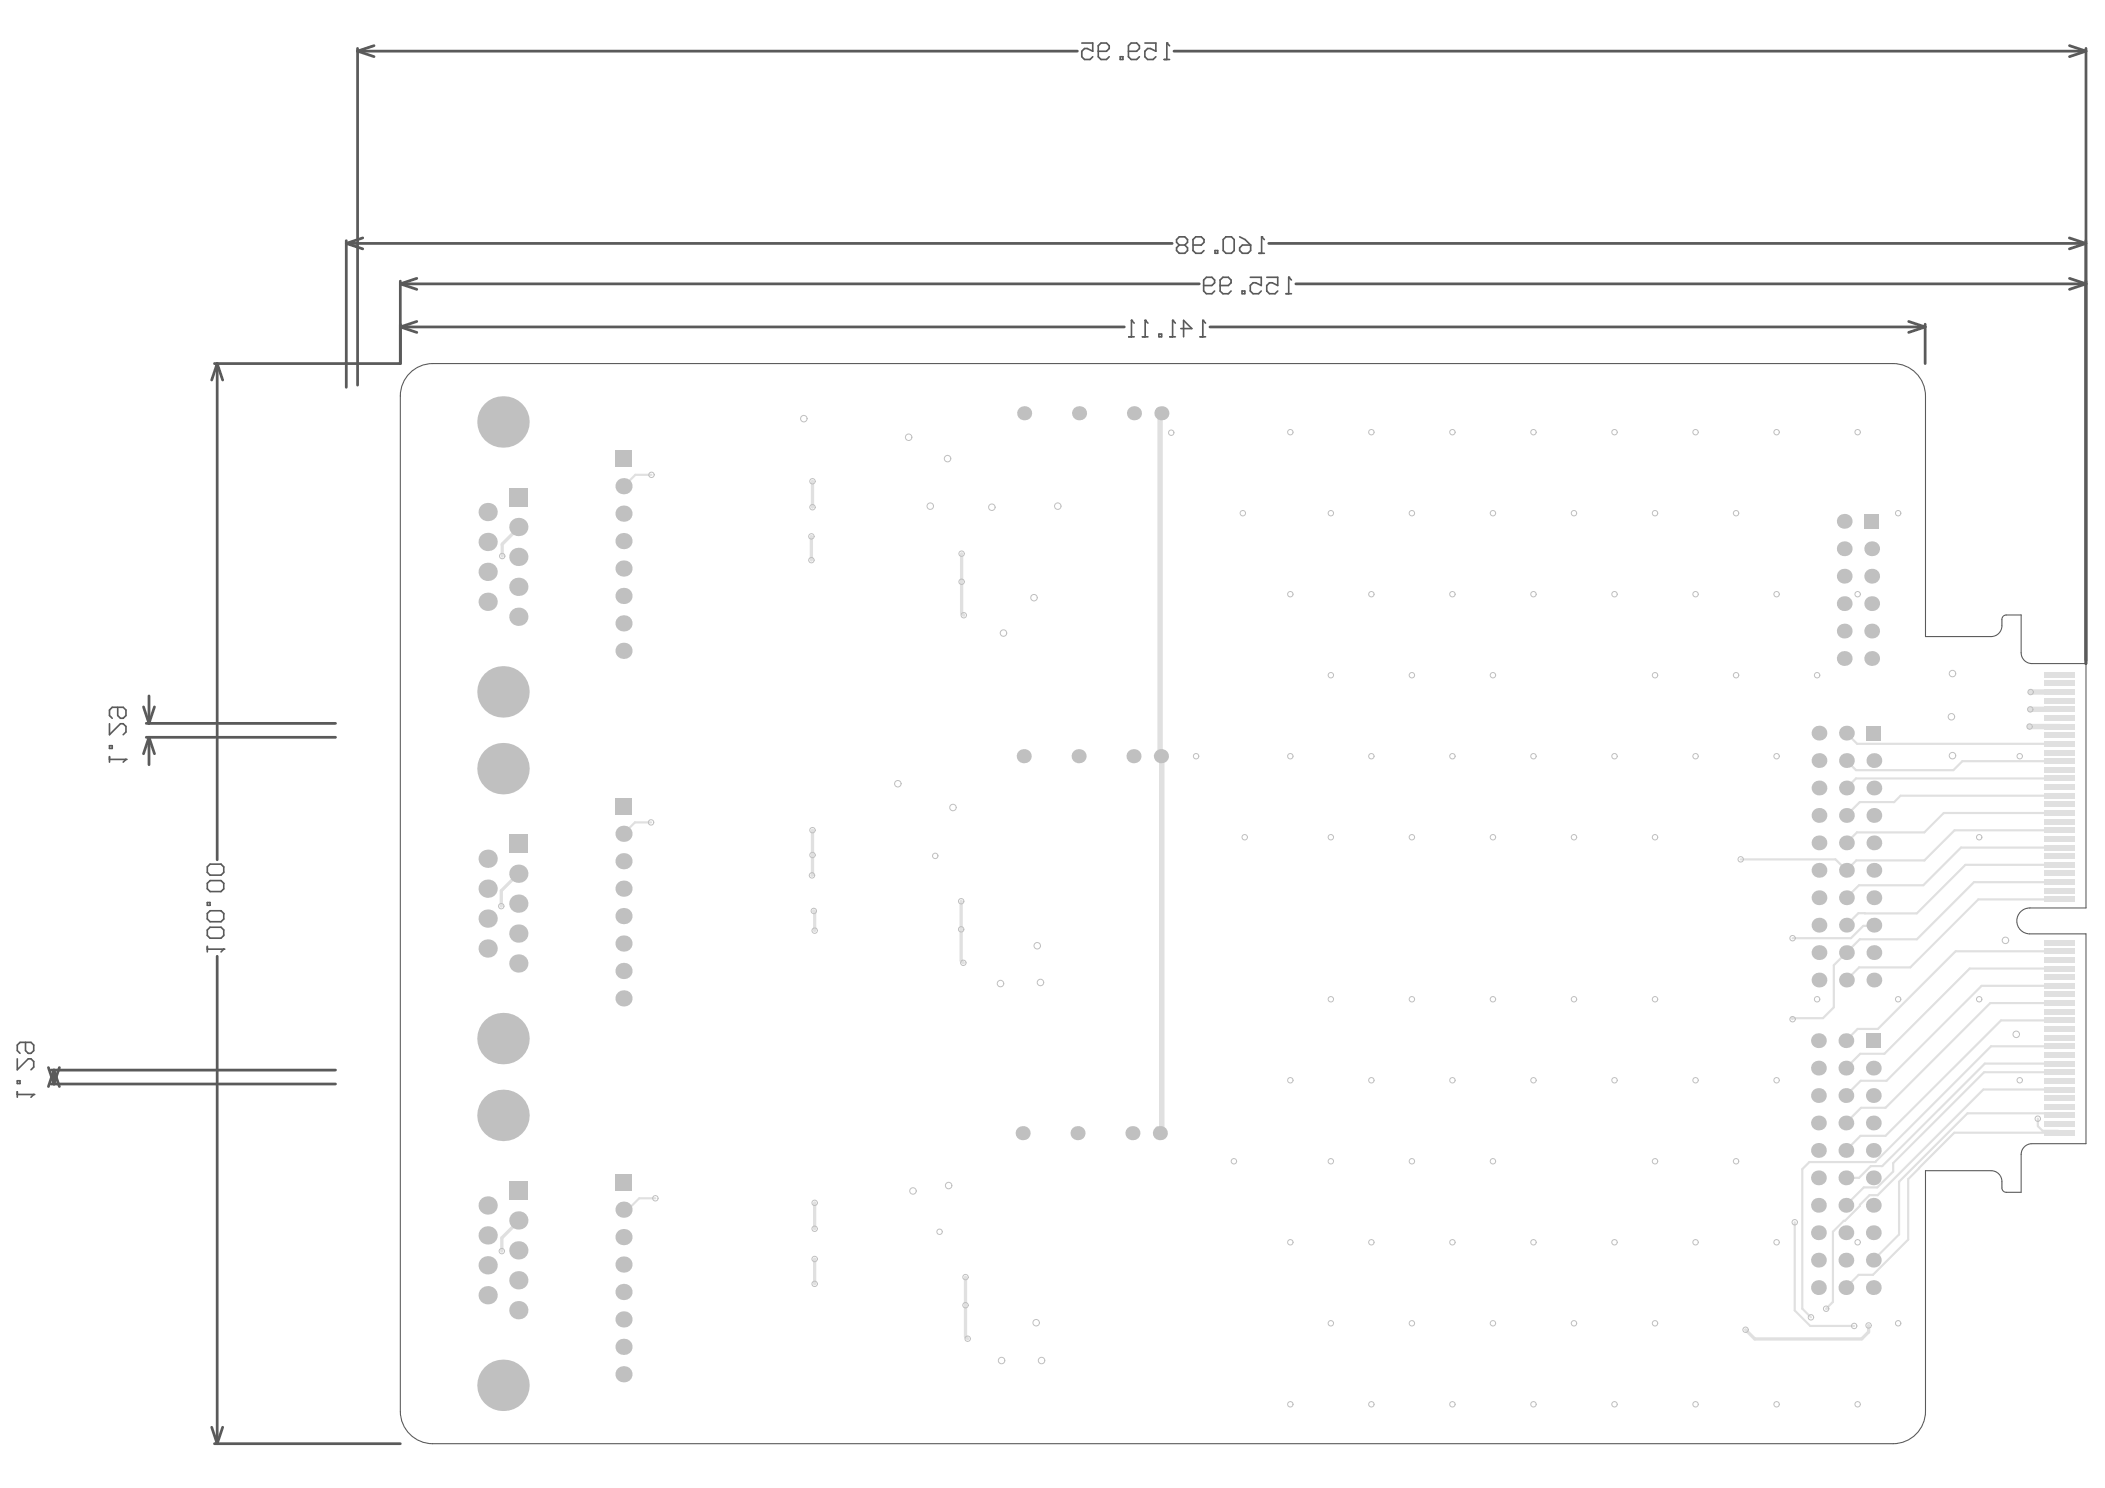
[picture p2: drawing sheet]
<svg xmlns="http://www.w3.org/2000/svg" width="297mm" height="210mm" viewBox="0 0 297 210" stroke-linecap="round" stroke-linejoin="round" font-family="sans-serif">
<g fill="none" stroke="#5a5a5a" stroke-width=".39">
<path d="M50.5 7.2l2.3 .8M50.5 7.2h101.5M50.5 6.8v47.5M52.8 6.4l-2.3 .8M165.7 7.2h128.7M292 6.4l2.4 .8M294.4 7.2l-2.4 .8M294.4 6.8v86.8M48.9 34.3l2.3 .8M48.9 34.3h116.5M48.9 33.9v20.7M51.2 33.6l-2.3 .7"/>
<path d="M56.5 39.7v11.6h-26.2M58.8 39.3l-2.3 .7M179 34.3h115.3M292 33.6l2.3 .7M292 39.3l2.4 .7M294.3 34.3l-2.3 .8M294.3 33.9v59.7M30.6 51.3l-.7 2.3M30.6 51.3l.8 2.3M30.6 51.3v70M56.5 40l2.3 .8M56.5 40h112.7"/>
<path d="M56.5 46.1l2.3 .8M56.5 46.1h102.2M58.8 45.3l-2.3 .8M170.7 46.1h101M182.9 40h111.5M269.3 45.3l2.4 .8M271.7 46.1l-2.4 .8M271.7 45.7v5.6M294.4 40l-2.4 .8M20.3 99.7l.7 2.3M21 98.2v3.8M21.8 99.7l-.8 2.3"/>
<path d="M20.6 102h26.7M20.6 104h26.7M21 104l-.7 2.3M21 104l.8 2.3M21 104v3.9M30.6 134.9v68.8M6.8 150.6l.8 2.3M7.2 152.9h40.1M7.2 151h40.1M7.6 151l-.8 2.3M7.6 151l.8 2.3M7.6 151v1.9"/>
<path d="M8.4 150.6l-.8 2.3M29.9 201.3l.7 2.4M30.3 203.7h26.2M31.4 201.3l-.8 2.4"/>
</g>
<g fill="none" stroke="#5a5a5a" stroke-width=".23">
<path d="M152.7 6.1h1.5v1.1l-.8-.4h-.4l-.3 .4v.8l.3 .4h.8l.4-.4M155 7.2h1.1l.4-.4v-.3l-.4-.4h-.7l-.4 .4v1.5l.4 .4h.7l.4-.4M158.1 8h.4v.4h-.4zM159.2 7.2h1.2l.4-.4v-.3l-.4-.4h-.8l-.4 .4v1.5l.4 .4h.8l.4-.4M161.6 6.1h1.5v1.1l-.8-.4h-.4l-.3 .4v.8l.3 .4h.8l.4-.4M164.3 8.4h.7M164.7 6.1h.1M164.7 6.1v2.3M164.7 6.1l.3 .4M166.4 34.6l-.4 .4v.3l.4 .4h.8l.4-.4v-.3l-.4-.4M166.4 34.6h.8M166.4 34.6l-.4-.4v-.4l.4-.4h.8l.4 .4v.4l-.4 .4"/>
<path d="M168.3 34.6h1.2l.4-.4v-.4l-.4-.4h-.8l-.4 .4v1.5l.4 .4h.8l.4-.4M171.4 35.3h.4v.4h-.4zM172.6 33.8l.4-.4h.8l.4 .4v1.5l-.4 .4h-.8l-.4-.4zM174.9 35l.4-.4h1.2v.7l-.4 .4h-.8l-.4-.4zM174.9 33.4l.8 .4 .8 .8M176.4 39.1h1.6v1.2l-.8-.4h-.4l-.4 .4v.8l.4 .3h.8l.4-.3M177.6 35.7h.8M178 33.4h.1M178 33.4v2.3M178 33.4l.4 .4M178.8 39.1h1.5v1.2l-.8-.4h-.4l-.3 .4v.8l.3 .3h.8l.4-.3M181.9 39.1h.1"/>
<path d="M181.9 39.1v2.3M181.9 39.1l.3 .4M159.3 47.5h.7M159.7 45.2h.1M159.7 45.2v2.3M159.7 45.2l.3 .4M161.2 47.5h.8M161.6 45.2h.1M161.6 45.2v2.3M161.6 45.2l.4 .4M163.5 47.1h.4v.4h-.4zM165.1 47.5h.8"/>
<path d="M165.5 45.2h.1M165.5 45.2v2.3M165.5 45.2l.4 .4M166.6 46.4h1.6l-1.2-1.2v2.3M169.3 47.5h.8M169.7 45.2h.1M169.7 45.2v2.3M169.7 45.2l.4 .4M169.8 40.3h1.2l.4-.4v-.4l-.4-.4h-.8l-.4 .4v1.6l.4 .3h.8l.4-.3M172.2 40.3h1.1l.4-.4v-.4l-.4-.4h-.7l-.4 .4v1.6l.4 .3h.7l.4-.3M175.3 41.1h.4v.3h-.4zM181.5 41.4h.7"/>
<path d="M16.6 99.8v1.1l.4 .4h.4l.4-.4v-.7l-.4-.4h-1.6l-.4 .4v.7l.4 .4M15.4 102.1v1.5l1.6-1.5h.4l.4 .4v.8l-.4 .3M15.4 105.2h.4v.4h-.4zM15.4 106.7v.8M15.4 107.1h2.4M17.8 107.1h.1M17.8 107.1l-.4 .4M29.3 122.3l.3-.4h1.6l.4 .4v.8l-.4 .3h-1.6l-.3-.3zM29.3 124.6l.3-.4h1.6l.4 .4v.8l-.4 .4h-1.6l-.3-.4zM29.3 127.3h.3v.4h-.3zM29.3 128.9l.3-.4h1.6l.4 .4v.7l-.4 .4h-1.6l-.3-.4zM29.3 131.2l.3-.4h1.6l.4 .4v.8l-.4 .3h-1.6l-.3-.3z"/>
<path d="M29.3 133.5v.8M29.3 133.9h2.3M31.6 133.9h.1M31.6 133.9l-.4 .4M2.4 149.4v1.5l1.6-1.5h.4l.4 .3v.8l-.4 .4M2.4 152.5h.4v.3h-.4zM2.4 154v.8M2.4 154.4h2.4M3.6 147v1.2l.4 .4h.4l.4-.4v-.8l-.4-.4h-1.6l-.4 .4v.8l.4 .4M4.8 154.4h.1M4.8 154.4l-.4 .4"/>
</g>
<path d="M163.7 58.1v48.4M163.2 106.6l.2 .3M163.4 159.2l.6 .7" fill="none" stroke="#e0e0e0" stroke-width=".76"/>
<path d="M73.1 74.5l-2.2 2.3v1.6M73.6 122.8l-2.9 2.9v2.1M73.2 172.2l-2.4 2.4v1.9M263.7 187v.9l-1 1h-15.1l-1.3-1.3" fill="none" stroke="#e0e0e0" stroke-width=".46"/>
<path d="M253.3 172.4v12.5l2.1 2.1h6.2M258.6 183.7l-.9 .9" fill="none" stroke="#e0e0e0" stroke-width=".3"/>
<circle cx="257.7" cy="184.6" r=".15" fill="#e0e0e0"/>
<g fill="none" stroke="#e0e0e0" stroke-width=".3">
<path d="M91.9 67h-2.2l-1.7 1.6M91.9 116h-2.3l-1.6 1.6M260.6 107.3l1.3 1.3h13.7l1.3-1.2h13.8M260.6 103.4l1.5 1.5h28.6M290.7 117.1h-14.9l-4.2 4.3h-9.7l-1.3 1.4-1.6-1.6h-13.4M290.7 119.6h-14l-5.3 5.3h-9.1l-1.7 1.7M290.7 114.7h-16.4l-2.7 2.7h-9.6l-1.4 1.5M290.7 112.2h-22.5l-.9 .9h-4.9l-1.8 1.9M290.7 109.8h-28.8l-1.3 1.4M264.4 130.5l-.1 .1h-1.4l-1.7 1.7h-8.2M290.7 139.1h-11.1l-13.4 13.4h-3.6l-2.1 2M290.7 124.4h-12.1l-8.1 8.1h-8.1l-3.6 3.7v5.9l-1.6 1.5h-4.4l.2 .2"/>
<path d="M290.7 134.2h-14.7l-11 10.9h-2.9l-1.6 1.7M290.7 136.6h-12.8l-12 12h-3.4l-2 2.1M290.7 126.9h-11.5l-9.6 9.6h-7.3l-1.7 1.7M290.7 122h-13.4l-6.8 6.8h-8.3l-1.6 1.7M287.6 157.8v1.1l.6 .6h2.2l.3 .3h-14.9l-6.5 6.5v8.6l-5 4.9h-2l-1.8 1.8M290.7 153.7h-10.8l-14.9 14.9h-1.2l-1.3 1.3v.2l-3.9 3.6v10M290.7 147.6h-9.7l-16.4 16.3h-9.3l-1 1v19.7l1.2 1.2M290.7 157.3h-1.7l-.3-.3h-11.1l-9.6 9.7v7.4l-3.7 3.7M290.7 151.3h-10.7l-12.9 12.8v1.2l-2.2 2.2h-1.9l-2.5 2.5M290.7 150h-10.6l-14.5 14.5h-1.6l-1.7 1.7h-1.8M290.7 143.9h-8.3l-16.3 16.3h-3.6l-2 2.1M290.7 141.5h-9.9l-14.7 14.8h-3.5l-2.1 2.1"/>
<path d="M92.5 169h-2.3l-1.6 1.6M270.8 164.8h.1"/>
</g>
<path d="M73.1 74.3v.2M114.5 75.7v3.3M114.7 67.9v3.7M135.7 78.1v8.4l.3 .3M114.7 117.1l-.1 6.4M114.8 128.5l.2 .2v2.6M135.6 127.1v8.4l.3 .3M115 169.7v3.6M115 177.6v3.5M136.2 180.2v8.3l.3 .3" fill="none" stroke="#e0e0e0" stroke-width=".46"/>
<path d="M163.5 57.8l.2 .3M286.5 97.6h4.2M163.9 106.7v52.4M286.4 102.5h4.3M286.4 102.5h.1M290.7 100.1h-4.2" fill="none" stroke="#e0e0e0" stroke-width=".76"/>
<g fill="none" stroke="#c0c0c0" stroke-width=".14">
<circle cx="113.4" cy="59.1" r=".46"/>
<circle cx="70.9" cy="78.4" r=".38"/>
<circle cx="91.9" cy="67" r=".38"/>
<circle cx="114.5" cy="79" r=".38"/>
<circle cx="114.5" cy="75.7" r=".38"/>
<circle cx="114.6" cy="67.9" r=".38"/>
<circle cx="114.6" cy="71.6" r=".38"/>
<circle cx="128.2" cy="61.7" r=".46"/>
<circle cx="131.3" cy="71.4" r=".46"/>
<circle cx="133.7" cy="64.7" r=".46"/>
<circle cx="135.7" cy="78.1" r=".38"/>
<circle cx="140" cy="71.6" r=".46"/>
<circle cx="149.3" cy="71.4" r=".46"/>
<circle cx="165.3" cy="61" r=".38"/>
<circle cx="175.4" cy="72.4" r=".38"/>
<circle cx="182.1" cy="61" r=".38"/>
<circle cx="187.8" cy="72.4" r=".38"/>
<circle cx="193.5" cy="61" r=".38"/>
<circle cx="199.2" cy="72.4" r=".38"/>
<circle cx="205" cy="61" r=".38"/>
<circle cx="210.7" cy="72.4" r=".38"/>
<circle cx="216.4" cy="61" r=".38"/>
<circle cx="222.1" cy="72.4" r=".38"/>
<circle cx="227.8" cy="61" r=".38"/>
<circle cx="233.5" cy="72.4" r=".38"/>
<circle cx="239.3" cy="61" r=".38"/>
<circle cx="245" cy="72.4" r=".38"/>
<circle cx="250.7" cy="61" r=".38"/>
<circle cx="262.1" cy="61" r=".38"/>
<circle cx="267.9" cy="72.4" r=".38"/>
<circle cx="135.7" cy="82.1" r=".38"/>
<circle cx="136" cy="86.8" r=".38"/>
<circle cx="141.6" cy="89.3" r=".46"/>
<circle cx="145.9" cy="84.3" r=".46"/>
<circle cx="182.1" cy="83.8" r=".38"/>
<circle cx="187.8" cy="95.2" r=".38"/>
<circle cx="193.5" cy="83.8" r=".38"/>
<circle cx="199.2" cy="95.2" r=".38"/>
<circle cx="205" cy="83.8" r=".38"/>
<circle cx="210.7" cy="95.2" r=".38"/>
<circle cx="216.4" cy="83.8" r=".38"/>
<circle cx="227.8" cy="83.8" r=".38"/>
<circle cx="233.5" cy="95.2" r=".38"/>
<circle cx="239.3" cy="83.8" r=".38"/>
<circle cx="245" cy="95.2" r=".38"/>
<circle cx="250.7" cy="83.8" r=".38"/>
<circle cx="256.4" cy="95.2" r=".38"/>
<circle cx="262.1" cy="83.8" r=".38"/>
<circle cx="275.5" cy="95" r=".46"/>
<circle cx="286.5" cy="97.6" r=".38"/>
<circle cx="91.9" cy="116" r=".38"/>
<circle cx="114.6" cy="117.1" r=".38"/>
<circle cx="126.7" cy="110.6" r=".46"/>
<circle cx="134.5" cy="113.9" r=".46"/>
<circle cx="168.8" cy="106.7" r=".38"/>
<circle cx="175.6" cy="118.1" r=".38"/>
<circle cx="182.1" cy="106.7" r=".38"/>
<circle cx="187.8" cy="118.1" r=".38"/>
<circle cx="193.5" cy="106.7" r=".38"/>
<circle cx="199.2" cy="118.1" r=".38"/>
<circle cx="205" cy="106.7" r=".38"/>
<circle cx="210.7" cy="118.1" r=".38"/>
<circle cx="216.4" cy="106.7" r=".38"/>
<circle cx="222.1" cy="118.1" r=".38"/>
<circle cx="227.8" cy="106.7" r=".38"/>
<circle cx="233.5" cy="118.1" r=".38"/>
<circle cx="239.3" cy="106.7" r=".38"/>
<circle cx="250.7" cy="106.7" r=".38"/>
<circle cx="275.4" cy="101.1" r=".46"/>
<circle cx="275.5" cy="106.6" r=".46"/>
<circle cx="279.3" cy="118.1" r=".38"/>
<circle cx="285" cy="106.7" r=".38"/>
<circle cx="286.4" cy="102.5" r=".38"/>
<circle cx="286.5" cy="100.1" r=".38"/>
<circle cx="70.7" cy="127.8" r=".38"/>
<circle cx="114.6" cy="123.5" r=".38"/>
<circle cx="114.6" cy="120.6" r=".38"/>
<circle cx="114.8" cy="128.5" r=".38"/>
<circle cx="115" cy="131.3" r=".38"/>
<circle cx="132" cy="120.7" r=".38"/>
<circle cx="135.6" cy="131.1" r=".38"/>
<circle cx="135.6" cy="127.1" r=".38"/>
<circle cx="135.9" cy="135.8" r=".38"/>
<circle cx="141.2" cy="138.7" r=".46"/>
<circle cx="146.4" cy="133.4" r=".46"/>
<circle cx="146.8" cy="138.6" r=".46"/>
<circle cx="245.6" cy="121.2" r=".38"/>
<circle cx="253" cy="132.3" r=".38"/>
<circle cx="283" cy="132.7" r=".46"/>
<circle cx="182.1" cy="152.4" r=".38"/>
<circle cx="187.8" cy="141" r=".38"/>
<circle cx="193.5" cy="152.4" r=".38"/>
<circle cx="199.2" cy="141" r=".38"/>
<circle cx="205" cy="152.4" r=".38"/>
<circle cx="210.7" cy="141" r=".38"/>
<circle cx="216.4" cy="152.4" r=".38"/>
<circle cx="222.1" cy="141" r=".38"/>
<circle cx="227.8" cy="152.4" r=".38"/>
<circle cx="233.5" cy="141" r=".38"/>
<circle cx="239.3" cy="152.4" r=".38"/>
<circle cx="250.7" cy="152.4" r=".38"/>
<circle cx="253" cy="143.8" r=".38"/>
<circle cx="256.4" cy="141" r=".38"/>
<circle cx="267.9" cy="141" r=".38"/>
<circle cx="279.3" cy="141" r=".38"/>
<circle cx="284.5" cy="145.9" r=".46"/>
<circle cx="285" cy="152.4" r=".38"/>
<circle cx="287.6" cy="157.8" r=".38"/>
<circle cx="70.8" cy="176.5" r=".38"/>
<circle cx="92.5" cy="169" r=".38"/>
<circle cx="115" cy="169.7" r=".38"/>
<circle cx="115" cy="173.3" r=".38"/>
<circle cx="115" cy="177.6" r=".38"/>
<circle cx="128.8" cy="168" r=".46"/>
<circle cx="132.6" cy="173.8" r=".38"/>
<circle cx="133.9" cy="167.2" r=".46"/>
<circle cx="174.1" cy="163.8" r=".38"/>
<circle cx="182.1" cy="175.2" r=".38"/>
<circle cx="187.8" cy="163.8" r=".38"/>
<circle cx="193.5" cy="175.2" r=".38"/>
<circle cx="199.2" cy="163.8" r=".38"/>
<circle cx="205" cy="175.2" r=".38"/>
<circle cx="210.7" cy="163.8" r=".38"/>
<circle cx="216.4" cy="175.2" r=".38"/>
<circle cx="227.8" cy="175.2" r=".38"/>
<circle cx="233.5" cy="163.8" r=".38"/>
<circle cx="239.3" cy="175.2" r=".38"/>
<circle cx="245" cy="163.8" r=".38"/>
<circle cx="250.7" cy="175.2" r=".38"/>
<circle cx="253.3" cy="172.4" r=".38"/>
<circle cx="262.1" cy="175.2" r=".38"/>
<circle cx="115" cy="181.1" r=".38"/>
<circle cx="136.2" cy="184.1" r=".38"/>
<circle cx="136.2" cy="180.2" r=".38"/>
<circle cx="136.5" cy="188.8" r=".38"/>
<circle cx="141.3" cy="191.9" r=".46"/>
<circle cx="146.2" cy="186.6" r=".46"/>
<circle cx="147" cy="191.9" r=".46"/>
<circle cx="182.1" cy="198.1" r=".38"/>
<circle cx="187.8" cy="186.7" r=".38"/>
<circle cx="193.5" cy="198.1" r=".38"/>
<circle cx="199.2" cy="186.7" r=".38"/>
<circle cx="205" cy="198.1" r=".38"/>
<circle cx="210.7" cy="186.7" r=".38"/>
<circle cx="216.4" cy="198.1" r=".38"/>
<circle cx="222.1" cy="186.7" r=".38"/>
<circle cx="227.8" cy="198.1" r=".38"/>
<circle cx="233.5" cy="186.7" r=".38"/>
<circle cx="239.3" cy="198.1" r=".38"/>
<circle cx="246.3" cy="187.6" r=".38"/>
<circle cx="250.7" cy="198.1" r=".38"/>
<circle cx="255.5" cy="185.8" r=".38"/>
<circle cx="257.7" cy="184.6" r=".38"/>
<circle cx="261.6" cy="187" r=".38"/>
<circle cx="262.1" cy="198.1" r=".38"/>
<circle cx="263.7" cy="187" r=".38"/>
<circle cx="267.9" cy="186.7" r=".38"/>
</g>
<g fill="#c0c0c0">
<circle cx="260.5" cy="181.6" r="1.04"/>
<circle cx="256.6" cy="181.6" r="1.04"/>
<circle cx="264.3" cy="181.6" r="1.04"/>
<circle cx="264.3" cy="177.8" r="1.04"/>
<circle cx="256.6" cy="177.8" r="1.04"/>
<circle cx="260.5" cy="177.8" r="1.04"/>
<circle cx="256.6" cy="173.9" r="1.04"/>
<circle cx="264.3" cy="173.9" r="1.04"/>
<circle cx="260.5" cy="173.9" r="1.04"/>
<circle cx="256.6" cy="170" r="1.04"/>
<circle cx="264.4" cy="134.4" r="1.04"/>
<circle cx="264.4" cy="138.2" r="1.04"/>
<circle cx="264.3" cy="170" r="1.04"/>
<circle cx="264.3" cy="166.2" r="1.04"/>
<circle cx="264.3" cy="158.4" r="1.04"/>
<circle cx="264.3" cy="154.5" r="1.04"/>
<circle cx="264.3" cy="162.3" r="1.04"/>
<circle cx="264.3" cy="150.7" r="1.04"/>
<circle cx="260.6" cy="138.2" r="1.04"/>
<circle cx="260.6" cy="134.4" r="1.04"/>
<circle cx="260.5" cy="170" r="1.04"/>
<circle cx="260.5" cy="166.2" r="1.04"/>
<circle cx="260.5" cy="146.8" r="1.04"/>
<circle cx="260.5" cy="150.7" r="1.04"/>
<circle cx="260.5" cy="154.5" r="1.04"/>
<circle cx="260.5" cy="158.4" r="1.04"/>
<circle cx="260.5" cy="162.3" r="1.04"/>
<circle cx="256.7" cy="138.2" r="1.04"/>
<circle cx="256.7" cy="134.4" r="1.04"/>
<circle cx="256.6" cy="166.2" r="1.04"/>
<circle cx="256.6" cy="150.7" r="1.04"/>
<circle cx="256.6" cy="146.8" r="1.04"/>
<circle cx="256.6" cy="154.5" r="1.04"/>
<circle cx="256.6" cy="162.3" r="1.04"/>
<circle cx="256.6" cy="158.4" r="1.04"/>
<circle cx="163.7" cy="159.8" r=".99"/>
<circle cx="159.8" cy="159.8" r=".99"/>
<circle cx="152.1" cy="159.8" r=".99"/>
<circle cx="144.3" cy="159.8" r=".99"/>
<circle cx="264.4" cy="126.6" r="1.04"/>
<circle cx="264.4" cy="130.5" r="1.04"/>
<circle cx="264.4" cy="111.2" r="1.04"/>
<circle cx="264.4" cy="115" r="1.04"/>
<circle cx="264.4" cy="118.9" r="1.04"/>
<circle cx="264.4" cy="107.3" r="1.04"/>
<circle cx="264.4" cy="122.8" r="1.04"/>
<circle cx="260.6" cy="130.5" r="1.04"/>
<circle cx="260.6" cy="115" r="1.04"/>
<circle cx="260.6" cy="107.3" r="1.04"/>
<circle cx="260.6" cy="111.2" r="1.04"/>
<circle cx="260.6" cy="126.6" r="1.04"/>
<circle cx="260.6" cy="122.8" r="1.04"/>
<circle cx="260.6" cy="118.9" r="1.04"/>
<circle cx="256.7" cy="130.5" r="1.04"/>
<circle cx="256.7" cy="111.2" r="1.04"/>
<circle cx="256.7" cy="107.3" r="1.04"/>
<circle cx="256.7" cy="118.9" r="1.04"/>
<circle cx="256.7" cy="122.8" r="1.04"/>
<circle cx="256.7" cy="115" r="1.04"/>
<circle cx="256.7" cy="126.6" r="1.04"/>
<circle cx="256.7" cy="103.4" r="1.04"/>
<circle cx="264.1" cy="77.4" r="1.04"/>
<circle cx="264.1" cy="85.2" r="1.04"/>
<circle cx="264.1" cy="92.9" r="1.04"/>
<circle cx="264.1" cy="81.3" r="1.04"/>
<circle cx="264.1" cy="89" r="1.04"/>
<circle cx="260.6" cy="103.4" r="1.04"/>
<circle cx="260.2" cy="89" r="1.04"/>
<circle cx="260.2" cy="73.5" r="1.04"/>
<circle cx="260.2" cy="85.2" r="1.04"/>
<circle cx="260.2" cy="81.3" r="1.04"/>
<circle cx="260.2" cy="92.9" r="1.04"/>
<circle cx="260.2" cy="77.4" r="1.04"/>
<circle cx="163.8" cy="106.7" r=".99"/>
<circle cx="160" cy="106.7" r=".99"/>
<circle cx="152.2" cy="106.7" r=".99"/>
<circle cx="144.5" cy="106.7" r=".99"/>
<circle cx="163.9" cy="58.3" r=".99"/>
<circle cx="160" cy="58.3" r=".99"/>
<circle cx="152.3" cy="58.3" r=".99"/>
<circle cx="144.5" cy="58.3" r=".99"/>
<circle cx="88" cy="182.3" r="1.14"/>
<circle cx="88" cy="174.5" r="1.14"/>
<circle cx="88" cy="186.1" r="1.14"/>
<circle cx="88" cy="190" r="1.14"/>
<circle cx="88" cy="178.4" r="1.14"/>
<circle cx="88" cy="193.9" r="1.14"/>
<circle cx="88" cy="170.6" r="1.14"/>
<circle cx="88" cy="140.8" r="1.14"/>
<circle cx="88" cy="137" r="1.14"/>
<circle cx="88" cy="133.1" r="1.14"/>
<circle cx="88" cy="129.2" r="1.14"/>
<circle cx="73.1" cy="176.4" r="1.29"/>
<circle cx="73.1" cy="180.6" r="1.29"/>
<circle cx="73.1" cy="184.8" r="1.29"/>
<circle cx="73.1" cy="172.2" r="1.29"/>
<circle cx="73.1" cy="135.9" r="1.29"/>
<circle cx="73.1" cy="131.7" r="1.29"/>
<circle cx="73.1" cy="127.5" r="1.29"/>
<circle cx="71" cy="146.5" r="3.6"/>
<circle cx="71" cy="195.4" r="3.6"/>
<circle cx="71" cy="157.3" r="3.6"/>
<circle cx="68.8" cy="174.3" r="1.29"/>
<circle cx="68.8" cy="178.5" r="1.29"/>
<circle cx="68.8" cy="182.7" r="1.29"/>
<circle cx="68.8" cy="170" r="1.29"/>
<circle cx="68.8" cy="133.8" r="1.29"/>
<circle cx="68.8" cy="129.6" r="1.29"/>
<circle cx="88" cy="125.4" r="1.14"/>
<circle cx="88" cy="121.5" r="1.14"/>
<circle cx="88" cy="117.6" r="1.14"/>
<circle cx="88" cy="91.8" r="1.14"/>
<circle cx="88" cy="87.9" r="1.14"/>
<circle cx="88" cy="68.6" r="1.14"/>
<circle cx="88" cy="72.5" r="1.14"/>
<circle cx="88" cy="76.3" r="1.14"/>
<circle cx="88" cy="80.2" r="1.14"/>
<circle cx="88" cy="84.1" r="1.14"/>
<circle cx="73.1" cy="123.2" r="1.29"/>
<circle cx="73.1" cy="82.8" r="1.29"/>
<circle cx="73.1" cy="87" r="1.29"/>
<circle cx="73.1" cy="74.3" r="1.29"/>
<circle cx="73.1" cy="78.6" r="1.29"/>
<circle cx="71" cy="108.4" r="3.6"/>
<circle cx="71" cy="97.6" r="3.6"/>
<circle cx="71" cy="59.5" r="3.6"/>
<circle cx="68.8" cy="125.4" r="1.29"/>
<circle cx="68.8" cy="121.1" r="1.29"/>
<circle cx="68.8" cy="80.7" r="1.29"/>
<circle cx="68.8" cy="84.9" r="1.29"/>
<circle cx="68.8" cy="72.2" r="1.29"/>
<circle cx="68.8" cy="76.5" r="1.29"/>
</g>
<g fill="#c0c0c0">
<path d="M263.3 145.8h2.1v2h-2.1z" fill-rule="evenodd"/>
<path d="M263.4 102.4h2.1v2.1h-2.1z" fill-rule="evenodd"/>
<path d="M263.1 72.5h2.1v2.1h-2.1z" fill-rule="evenodd"/>
<path d="M86.8 165.6h2.3v2.3h-2.3z" fill-rule="evenodd"/>
<path d="M71.9 166.7h2.5v2.5h-2.5z" fill-rule="evenodd"/>
<path d="M86.8 112.6h2.3v2.3h-2.3z" fill-rule="evenodd"/>
<path d="M86.8 63.6h2.3v2.3h-2.3z" fill-rule="evenodd"/>
<path d="M71.9 117.7h2.5v2.6h-2.5z" fill-rule="evenodd"/>
<path d="M71.9 68.8h2.5v2.6h-2.5z" fill-rule="evenodd"/>
</g>
<g fill="#e0e0e0">
<path d="M288.5 159.4h4.3v.8h-4.3z" fill-rule="evenodd"/>
<path d="M288.5 158.1h4.3v.9h-4.3z" fill-rule="evenodd"/>
<path d="M288.5 156.9h4.3v.9h-4.3z" fill-rule="evenodd"/>
<path d="M288.5 155.7h4.3v.8h-4.3z" fill-rule="evenodd"/>
<path d="M288.5 154.5h4.3v.8h-4.3z" fill-rule="evenodd"/>
<path d="M288.5 153.3h4.3v.8h-4.3z" fill-rule="evenodd"/>
<path d="M288.5 152.1h4.3v.8h-4.3z" fill-rule="evenodd"/>
<path d="M288.5 150.8h4.3v.9h-4.3z" fill-rule="evenodd"/>
<path d="M288.5 149.6h4.3v.9h-4.3z" fill-rule="evenodd"/>
<path d="M288.5 148.4h4.3v.8h-4.3z" fill-rule="evenodd"/>
<path d="M288.5 147.2h4.3v.8h-4.3z" fill-rule="evenodd"/>
<path d="M288.5 146h4.3v.8h-4.3z" fill-rule="evenodd"/>
<path d="M288.5 144.7h4.3v.9h-4.3z" fill-rule="evenodd"/>
<path d="M288.5 143.5h4.3v.9h-4.3z" fill-rule="evenodd"/>
<path d="M288.5 142.3h4.3v.8h-4.3z" fill-rule="evenodd"/>
<path d="M288.5 141.1h4.3v.8h-4.3z" fill-rule="evenodd"/>
<path d="M288.5 139.9h4.3v.8h-4.3z" fill-rule="evenodd"/>
<path d="M288.5 138.6h4.3v.9h-4.3z" fill-rule="evenodd"/>
<path d="M288.5 137.4h4.3v.9h-4.3z" fill-rule="evenodd"/>
<path d="M288.5 136.2h4.3v.8h-4.3z" fill-rule="evenodd"/>
<path d="M288.5 135h4.3v.8h-4.3z" fill-rule="evenodd"/>
<path d="M288.5 133.8h4.3v.8h-4.3z" fill-rule="evenodd"/>
<path d="M288.5 132.6h4.3v.8h-4.3z" fill-rule="evenodd"/>
<path d="M288.5 126.5h4.3v.8h-4.3z" fill-rule="evenodd"/>
<path d="M288.5 125.2h4.3v.9h-4.3z" fill-rule="evenodd"/>
<path d="M288.5 124h4.3v.9h-4.3z" fill-rule="evenodd"/>
<path d="M288.5 122.8h4.3v.8h-4.3z" fill-rule="evenodd"/>
<path d="M288.5 121.6h4.3v.8h-4.3z" fill-rule="evenodd"/>
<path d="M288.5 120.4h4.3v.8h-4.3z" fill-rule="evenodd"/>
<path d="M288.5 119.1h4.3v.9h-4.3z" fill-rule="evenodd"/>
<path d="M288.5 117.9h4.3v.9h-4.3z" fill-rule="evenodd"/>
<path d="M288.5 116.7h4.3v.8h-4.3z" fill-rule="evenodd"/>
<path d="M288.5 115.5h4.3v.8h-4.3z" fill-rule="evenodd"/>
<path d="M288.5 114.3h4.3v.8h-4.3z" fill-rule="evenodd"/>
<path d="M288.5 113h4.3v.9h-4.3z" fill-rule="evenodd"/>
<path d="M288.5 111.8h4.3v.9h-4.3z" fill-rule="evenodd"/>
<path d="M288.5 110.6h4.3v.8h-4.3z" fill-rule="evenodd"/>
<path d="M288.5 109.4h4.3v.8h-4.3z" fill-rule="evenodd"/>
<path d="M288.5 108.2h4.3v.8h-4.3z" fill-rule="evenodd"/>
<path d="M288.5 107h4.3v.8h-4.3z" fill-rule="evenodd"/>
<path d="M288.5 105.7h4.3v.9h-4.3z" fill-rule="evenodd"/>
<path d="M288.5 104.5h4.3v.9h-4.3z" fill-rule="evenodd"/>
<path d="M288.5 103.3h4.3v.8h-4.3z" fill-rule="evenodd"/>
<path d="M288.5 102.1h4.3v.8h-4.3z" fill-rule="evenodd"/>
<path d="M288.5 100.9h4.3v.8h-4.3z" fill-rule="evenodd"/>
<path d="M288.5 99.6h4.3v.9h-4.3z" fill-rule="evenodd"/>
<path d="M288.5 98.4h4.3v.9h-4.3z" fill-rule="evenodd"/>
<path d="M288.5 97.2h4.3v.8h-4.3z" fill-rule="evenodd"/>
<path d="M288.5 96h4.3v.8h-4.3z" fill-rule="evenodd"/>
<path d="M288.5 94.8h4.3v.8h-4.3z" fill-rule="evenodd"/>
</g>
<path d="M57.6 52.9a4.6 4.6 0 0 1 3.5-1.6h206a4.6 4.6 0 0 1 4.6 4.6v33.9h9.3a1.52 1.52 0 0 0 1.5-1.5v-.9a.61 .61 0 0 1 .6-.6h2.1v5.3a1.52 1.52 0 0 0 1.5 1.5h7.7v34.5h-8a1.83 1.83 0 0 0-1.8 1.8 1.83 1.83 0 0 0 1.8 1.8h8v29.6h-7.7a1.52 1.52 0 0 0-1.5 1.6v5.3h-2.1a.61 .61 0 0 1-.6-.6 1.93 1.93 0 0 0-1.1-2.4l-.4-.1h-9.3v34a4.6 4.6 0 0 1-4.6 4.6h-206a4.6 4.6 0 0 1-4.6-4.6v-143.2a4.5 4.5 0 0 1 1.1-3z" fill="none" stroke="#5a5a5a" stroke-width=".15"/>
</svg>
